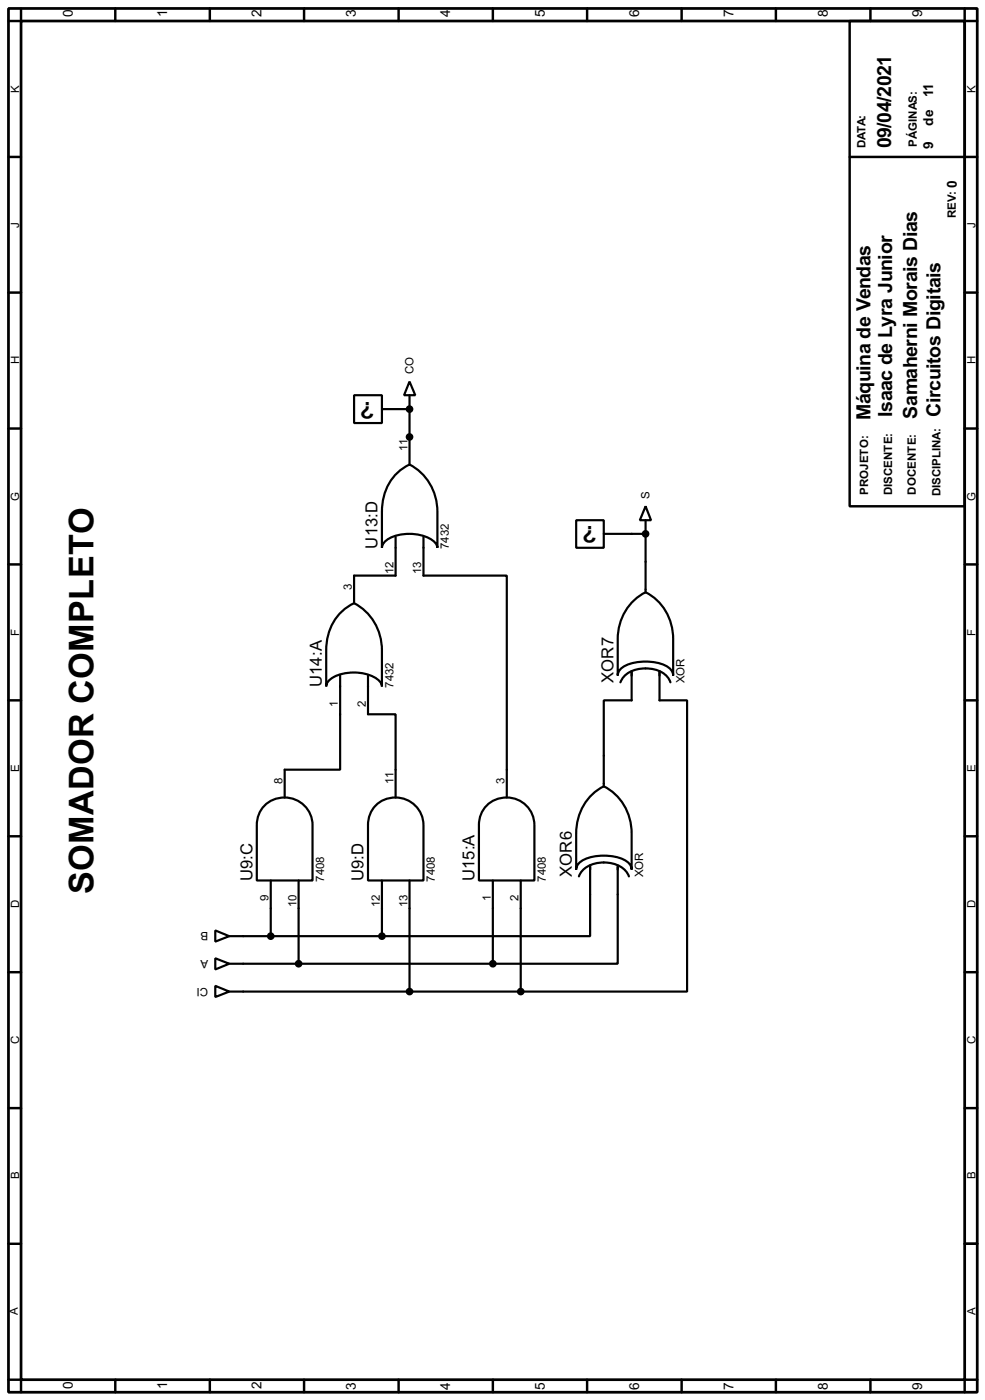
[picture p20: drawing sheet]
<svg xmlns="http://www.w3.org/2000/svg" width="180mm" height="256mm" viewBox="0 0 180 256" stroke-linecap="round" stroke-linejoin="round" font-family="sans-serif">
<defs><g id="words">
<text font-size="7" x="17.1" y="163.7" transform="rotate(-90 17.1 163.7)">SOMADOR COMPLETO</text>
<g font-size="4.7">
<text x="68.5" y="73.6" transform="rotate(-180 68.5 73.6)">?</text>
<text x="109.2" y="96.4" transform="rotate(-180 109.2 96.4)">?</text>
</g>
<g font-size="4">
<text x="163.1" y="27.2" transform="rotate(-90 163.1 27.2)">09/04/2021</text>
<text x="159.3" y="76.9" transform="rotate(-90 159.3 76.9)">Máquina de Vendas</text>
<text x="163.3" y="76.4" transform="rotate(-90 163.3 76.4)">Isaac de Lyra Junior</text>
<text x="167.8" y="76.7" transform="rotate(-90 167.8 76.7)">Samaherni Morais Dias</text>
<text x="172.1" y="76.4" transform="rotate(-90 172.1 76.4)">Circuitos Digitais</text>
</g>
<g font-size="3.4">
<text x="69.1" y="100.5" transform="rotate(-90 69.1 100.5)">U13:D</text>
<text x="58.9" y="125.9" transform="rotate(-90 58.9 125.9)">U14:A</text>
<text x="112.2" y="125.1" transform="rotate(-90 112.2 125.1)">XOR7</text>
<text x="46.2" y="161.4" transform="rotate(-90 46.2 161.4)">U9:C</text>
<text x="66.5" y="161.4" transform="rotate(-90 66.5 161.4)">U9:D</text>
<text x="86.8" y="161.4" transform="rotate(-90 86.8 161.4)">U15:A</text>
<text x="104.6" y="160.7" transform="rotate(-90 104.6 160.7)">XOR6</text>
</g>
<g font-size="2.8">
<text x="13.3" y="3.2" transform="rotate(-90 13.3 3.2)">0</text>
<text x="30.6" y="3.2" transform="rotate(-90 30.6 3.2)">1</text>
<text x="47.8" y="3.2" transform="rotate(-90 47.8 3.2)">2</text>
<text x="65.1" y="3.2" transform="rotate(-90 65.1 3.2)">3</text>
<text x="82.4" y="3.2" transform="rotate(-90 82.4 3.2)">4</text>
<text x="99.7" y="3.2" transform="rotate(-90 99.7 3.2)">5</text>
<text x="116.9" y="3.2" transform="rotate(-90 116.9 3.2)">6</text>
<text x="134.2" y="3.2" transform="rotate(-90 134.2 3.2)">7</text>
<text x="151.5" y="3.2" transform="rotate(-90 151.5 3.2)">8</text>
<text x="168.7" y="3.2" transform="rotate(-90 168.7 3.2)">9</text>
<text x="170.8" y="17.8" transform="rotate(-90 170.8 17.8)">11</text>
<text x="170.8" y="23" transform="rotate(-90 170.8 23)">de</text>
<text x="170.8" y="27.3" transform="rotate(-90 170.8 27.3)">9</text>
<text x="175.1" y="34.4" transform="rotate(-90 175.1 34.4)">0</text>
<text x="13.3" y="254.4" transform="rotate(-90 13.3 254.4)">0</text>
<text x="30.6" y="254.4" transform="rotate(-90 30.6 254.4)">1</text>
<text x="47.8" y="254.4" transform="rotate(-90 47.8 254.4)">2</text>
<text x="65.1" y="254.7" transform="rotate(-90 65.1 254.7)">3</text>
<text x="82.4" y="254.7" transform="rotate(-90 82.4 254.7)">4</text>
<text x="99.7" y="254.7" transform="rotate(-90 99.7 254.7)">5</text>
<text x="116.9" y="254.7" transform="rotate(-90 116.9 254.7)">6</text>
<text x="134.2" y="254.7" transform="rotate(-90 134.2 254.7)">7</text>
<text x="151.5" y="254.7" transform="rotate(-90 151.5 254.7)">8</text>
<text x="168.7" y="254.7" transform="rotate(-90 168.7 254.7)">9</text>
</g>
<g font-size="2.3">
<text x="3.5" y="17" transform="rotate(-90 3.5 17)">K</text>
<text x="178.5" y="17" transform="rotate(-90 178.5 17)">K</text>
<text x="158.4" y="27.2" transform="rotate(-90 158.4 27.2)">DATA:</text>
<text x="167.8" y="26.9" transform="rotate(-90 167.8 26.9)">PÁGINAS:</text>
<text x="3.5" y="41.7" transform="rotate(-90 3.5 41.7)">J</text>
<text x="174.9" y="40" transform="rotate(-90 174.9 40)">REV:</text>
<text x="178.5" y="41.7" transform="rotate(-90 178.5 41.7)">J</text>
<text x="3.5" y="66.8" transform="rotate(-90 3.5 66.8)">H</text>
<text x="75.6" y="68.6" transform="rotate(-90 75.6 68.6)">CO</text>
<text x="178.5" y="66.8" transform="rotate(-90 178.5 66.8)">H</text>
<text x="74.5" y="82.6" transform="rotate(-90 74.5 82.6)">11</text>
<text x="3.5" y="91.7" transform="rotate(-90 3.5 91.7)">G</text>
<text x="118.8" y="91.4" transform="rotate(-90 118.8 91.4)">S</text>
<text x="158.9" y="90.7" transform="rotate(-90 158.9 90.7)">PROJETO:</text>
<text x="163.3" y="90.8" transform="rotate(-90 163.3 90.8)">DISCENTE:</text>
<text x="167.6" y="90.6" transform="rotate(-90 167.6 90.6)">DOCENTE:</text>
<text x="172.1" y="90.9" transform="rotate(-90 172.1 90.9)">DISCIPLINA:</text>
<text x="178.5" y="91.7" transform="rotate(-90 178.5 91.7)">G</text>
<text x="82.1" y="100.5" transform="rotate(-90 82.1 100.5)">7432</text>
<text x="64.4" y="108" transform="rotate(-90 64.4 108)">3</text>
<text x="72" y="105.2" transform="rotate(-90 72 105.2)">12</text>
<text x="77.1" y="105.2" transform="rotate(-90 77.1 105.2)">13</text>
<text x="3.5" y="116.5" transform="rotate(-90 3.5 116.5)">F</text>
<text x="178.5" y="116.5" transform="rotate(-90 178.5 116.5)">F</text>
<text x="72" y="125.9" transform="rotate(-90 72 125.9)">7432</text>
<text x="125.3" y="125.2" transform="rotate(-90 125.3 125.2)">XOR</text>
<text x="61.8" y="129.4" transform="rotate(-90 61.8 129.4)">1</text>
<text x="66.9" y="129.4" transform="rotate(-90 66.9 129.4)">2</text>
<text x="3.5" y="141.4" transform="rotate(-90 3.5 141.4)">E</text>
<text x="51.7" y="143.5" transform="rotate(-90 51.7 143.5)">8</text>
<text x="72" y="143.5" transform="rotate(-90 72 143.5)">11</text>
<text x="92.3" y="143.5" transform="rotate(-90 92.3 143.5)">3</text>
<text x="178.5" y="141.4" transform="rotate(-90 178.5 141.4)">E</text>
<text x="59.3" y="161.5" transform="rotate(-90 59.3 161.5)">7408</text>
<text x="79.6" y="161.5" transform="rotate(-90 79.6 161.5)">7408</text>
<text x="99.9" y="161.5" transform="rotate(-90 99.9 161.5)">7408</text>
<text x="117.7" y="160.7" transform="rotate(-90 117.7 160.7)">XOR</text>
<text x="3.5" y="166.4" transform="rotate(-90 3.5 166.4)">D</text>
<text x="49.1" y="165" transform="rotate(-90 49.1 165)">9</text>
<text x="54.2" y="166.1" transform="rotate(-90 54.2 166.1)">10</text>
<text x="69.5" y="166.1" transform="rotate(-90 69.5 166.1)">12</text>
<text x="74.5" y="166.1" transform="rotate(-90 74.5 166.1)">13</text>
<text x="89.8" y="165" transform="rotate(-90 89.8 165)">1</text>
<text x="94.9" y="165" transform="rotate(-90 94.9 165)">2</text>
<text x="178.5" y="166.4" transform="rotate(-90 178.5 166.4)">D</text>
<text x="38.1" y="170.8" transform="rotate(-180 38.1 170.8)">B</text>
<text x="38.1" y="175.8" transform="rotate(-180 38.1 175.8)">A</text>
<text x="38.1" y="180.9" transform="rotate(-180 38.1 180.9)">CI</text>
<text x="3.5" y="191.3" transform="rotate(-90 3.5 191.3)">C</text>
<text x="178.5" y="191.3" transform="rotate(-90 178.5 191.3)">C</text>
<text x="3.5" y="216.1" transform="rotate(-90 3.5 216.1)">B</text>
<text x="178.5" y="216.1" transform="rotate(-90 178.5 216.1)">B</text>
<text x="3.2" y="241" transform="rotate(-90 3.2 241)">A</text>
<text x="178.5" y="241" transform="rotate(-90 178.5 241)">A</text>
</g>
</g></defs>
<path d="M1.5 1.5h177.3v253.5h-177.3zM3.8 3.8h172.7v248.9h-172.7z" fill="none" stroke="#000" stroke-width=".5"/>
<g fill="none" stroke="#000" stroke-width=".45">
<path d="M3.8 1.5v2.3h-2.3M21.1 1.5v2.3M38.4 1.5v2.3M55.6 1.5v2.3M72.9 1.5v2.3M90.2 1.5v2.3M107.4 1.5v2.3M124.7 1.5v2.3M142 1.5v2.3M155.5 3.8h21v88.9h-21zM159.3 1.5v2.3M176.5 1.5v2.3h2.3"/>
<path d="M1.5 28.7h2.3M155.5 28.7h23.3M1.5 53.6h2.3M176.5 53.6h2.3M1.5 78.5h2.3M176.5 78.5h2.3M1.5 103.4h2.3M176.5 103.4h2.3M1.5 128.3h2.3M176.5 128.3h2.3M1.5 153.2h2.3M176.5 153.2h2.3"/>
<path d="M1.5 178.1h2.3M176.5 178.1h2.3M1.5 203h2.3M176.5 203h2.3M1.5 227.8h2.3M176.5 227.8h2.3M1.5 252.7h2.3v2.3M21.1 252.7v2.3M38.4 252.7v2.3M55.6 252.7v2.3M72.9 252.7v2.3M90.2 252.7v2.3"/>
<path d="M107.4 252.7v2.3M124.7 252.7v2.3M142 252.7v2.3M159.3 252.7v2.3M178.8 252.7h-2.3v2.3"/>
</g>
<g fill="none" stroke="#000" stroke-width=".4">
<path d="M64.8 72.4h5.1v5.1h-5.1zM69.9 74.9h5M74.9 69.9l1.1 2.5h-2.1zM74.9 72.4v12.7M72.4 98.3v7.1h-7.6v5.1M72.6 86.7l1.5-1.1 .8-.5a9.6 9.6 0 0 1 5.1 8.6v6.6a2.32 2.32 0 0 0-1.5-1.7 8.3 8.3 0 0 0-7.8 .4l-.7 .9-.1 .4v-6.6a9.7 9.7 0 0 1 2.7-7zM77.5 98.3v7.1h15.2v40.7M105.4 95.3h5.1v5h-5.1zM110.5 97.8h7.6M118.1 92.7l1 2.6h-2zM118.1 95.3v13.2M62.4 112.1l1.5-1.1 .9-.5a9.6 9.6 0 0 1 5.1 8.6v6.6a2.32 2.32 0 0 0-1.5-1.7 8.4 8.4 0 0 0-7.9 .4l-.7 .9-.1 .4v-6.6a9.7 9.7 0 0 1 2.7-7z"/>
<path d="M115.7 110.3l1.6-1.3 .8-.5a9.4 9.4 0 0 1 5.1 8.6v6.6a2.19 2.19 0 0 0-1.5-1.8 9.2 9.2 0 0 0-7.8 .4l-.7 .9-.2 .5v-6.6a9.8 9.8 0 0 1 2.7-6.8zM62.2 123.7v17.3h-10.1v5.1M67.3 123.7v7.1h5.1v15.3M113.5 125a4.6 4.6 0 0 1 4.6-2.6 4.4 4.4 0 0 1 4.6 2.6M115.6 122.9v5.4h-5.1v15.7M120.7 122.9v5.4h5v53.3h-30.4M48.7 147.3a5.2 5.2 0 0 1 5.5-.8 5.2 5.2 0 0 1 3 4.6v10.2h-10.2v-10.2a5 5 0 0 1 1.7-3.8zM69 147.3a5.2 5.2 0 0 1 5.5-.8 5.2 5.2 0 0 1 3 4.6v10.2h-10.2v-10.2a5.1 5.1 0 0 1 1.7-3.8zM89.4 147.3a5.1 5.1 0 0 1 5.4-.8 5.1 5.1 0 0 1 3 4.6v10.2h-10.2v-10.2a5 5 0 0 1 1.8-3.8zM108 158.5v13h-38.1M108.1 145.9l1.5-1.3 .9-.6a9.5 9.5 0 0 1 5.1 8.7v6.6a2.2 2.2 0 0 0-1.5-1.9 9.2 9.2 0 0 0-7.8 .4l-.7 .9-.2 .6v-6.6a10 10 0 0 1 2.7-6.8zM113 158.5v18h-22.8"/>
<path d="M39.4 170.4l2.5 1.1-2.5 1zM39.4 175.5l2.5 1-2.5 1.1zM41.9 176.5h48.3M41.9 171.5h28M49.5 161.3v10.2M54.6 161.3v15.2M69.9 161.3v10.2M74.9 161.3v20.3M90.2 161.3v15.2M95.3 161.3v20.3M105.9 160.5a4.6 4.6 0 0 1 4.6-2.5 4.6 4.6 0 0 1 4.6 2.5M39.4 180.6l2.5 1-2.5 1z"/>
<path d="M41.9 181.6h53.4"/>
</g>
<g fill="#000">
<circle cx="74.9" cy="74.9" r=".2"/>
<circle cx="74.9" cy="80" r=".2"/>
<circle cx="118.1" cy="97.8" r=".2"/>
</g>
<g fill="#000" stroke="#000" stroke-width=".4">
<circle cx="74.9" cy="74.9" r=".5"/>
<circle cx="74.9" cy="80" r=".5"/>
<circle cx="118.1" cy="97.8" r=".5"/>
<circle cx="49.5" cy="171.5" r=".5"/>
<circle cx="54.6" cy="176.5" r=".5"/>
<circle cx="69.9" cy="171.5" r=".5"/>
<circle cx="90.2" cy="176.5" r=".5"/>
<circle cx="74.9" cy="181.6" r=".5"/>
<circle cx="95.3" cy="181.6" r=".5"/>
</g>
<use href="#words"/>
</svg>
